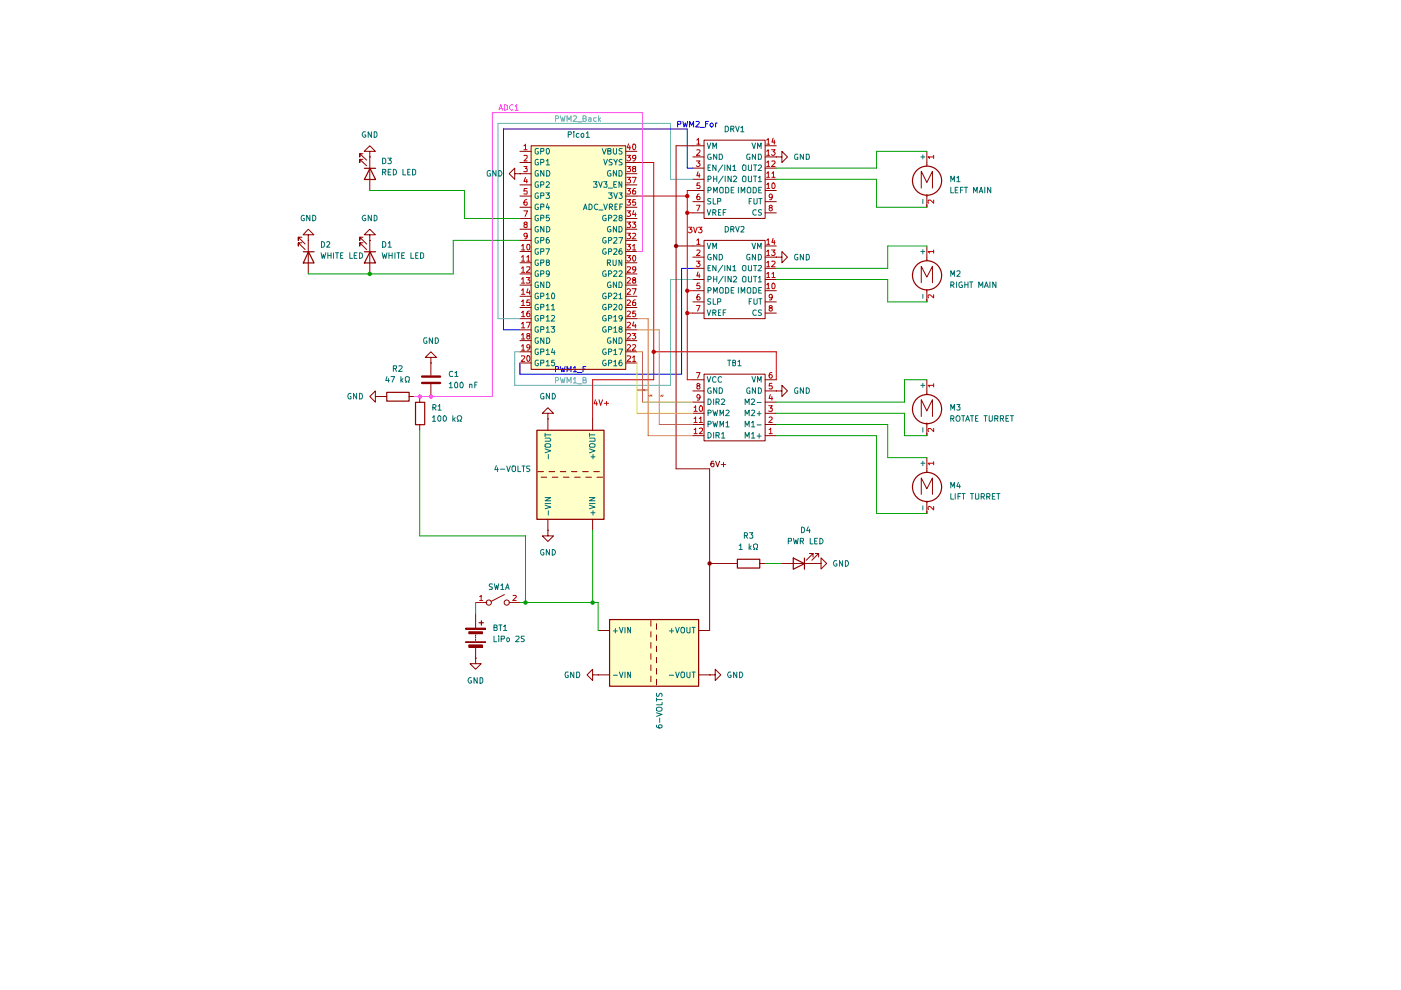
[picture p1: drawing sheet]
<svg xmlns="http://www.w3.org/2000/svg" width="297mm" height="210mm" viewBox="0 0 297 210" stroke-linecap="round" stroke-linejoin="round" font-family="sans-serif">
<g fill="#ffffc9">
<path d="M129.2 131.4h18.9v14.1h-18.9z"/>
<path d="M113.8 91.2h14.3v18.9h-14.3z"/>
<path d="M112.6 30.9h20.1v47.5h-20.1z"/>
</g>
<g fill="none" stroke="#8f0000" stroke-width=".21">
<path d="M98.7 133.2h4.3v.2h-4.3zM98.7 136.1h4.3v.1h-4.3zM98.7 136.1h4.3M99.4 133.9h2.9v.5h-2.9zM126.8 133.7h2.4M138 131.6v1.2M138 133.9v1.1M138 136.2v1.2M138 138.6v1.2M139.2 132.2v1.2M139.2 134.6v1.2M139.2 137v1.2"/>
<path d="M139.2 139.4v1.1M148.1 133.7h2.4M125.6 143.1v-1.2l-1.1 1.2 1.1 1.2v-1.2h1.2M126.8 143.1h.1M126.8 143.1h2.4M138 141v1.2M138 143.3v1.2M139.2 141.7v1.2M139.2 144v1.2M148.1 143.1h2.4M150.5 143.1h1.1v-1.2l1.2 1.2-1.2 1.2v-1.2M150.5 143.1h.1"/>
</g>
<path d="M98.7 133.3h4.3M129.2 131.4h18.9v14.1h-18.9z" fill="none" stroke="#8f0000" stroke-width=".25"/>
<g fill="none" stroke="#006f6f" stroke-width=".21">
<path d="M130 133.8h.9M130.5 133.3v.9M131.3 133l.4 1.2 .4-1.2M132.5 133v1.2M133.7 133v1.2l-.6-1.2v1.2M141.9 133.8h.9M142.4 133.3v.9M143.3 133l.3 1.2 .4-1.2M144.6 133l.5 .2v.8l-.5 .2a.78 .78 0 0 1 0-1.2zM145.6 133v.9l.3 .3 .4-.1v-1.1M146.7 133h.7M147.1 133v1.2"/>
<path d="M130 143.2h.9M131.3 142.5l.4 1.2 .4-1.2M132.5 142.5v1.2M133.7 142.5v1.2l-.6-1.2v1.2M141.9 143.2h.9M143.3 142.5l.3 1.2 .4-1.2M144.5 142.5h.4l.2 .2v.8l-.5 .2a.86 .86 0 0 1-.1-1.2zM145.6 142.5v.9l.3 .3 .4-.2v-1M146.7 142.5h.7M147.1 142.5v1.2"/>
</g>
<path d="M99.4 134.2h2.9" fill="none" stroke="#8f0000" stroke-width=".42"/>
<path d="M99.4 136.7h2.9v.5h-2.9z" fill="#8f0000"/>
<g fill="none" stroke="#8f0000" stroke-width=".21">
<path d="M77 32.6h-.7v.7v-.7l1.4 1.4M77 33.8h-.7v.7v-.7l1.4 1.3M78.4 32.1h1.2l-1.2-1.2-1.2 1.2h1.2v1.2M78.4 33.3h.1M78.4 33.3v7.1M109.1 36.8v-1.2l-1.2 1.2 1.2 1.2v-1.2h1.1M110.2 36.8h.1M110.2 32.1h2.4M110.2 34.5h2.4M110.2 36.8h2.4M110.2 39.2h2.4M112.6 30.9h20.1v47.4h-20.1z"/>
<path d="M132.7 32.1h2.3M132.7 34.5h2.3M132.7 36.8h2.3M132.7 39.2h2.3M146.9 30.9h2.4M146.9 33.3h2.4M146.9 35.6h2.4M146.9 38h2.4M149.3 29.7h12.9v16.6h-12.9zM162.2 30.9h2.4M162.2 33.3h2.4M162.2 35.6h2.4"/>
<path d="M162.2 38h2.4M164.6 33.3h1.2v-1.2l1.2 1.2-1.2 1.2v-1.2M164.6 33.3h.1M195.3 39.9v-3.6l1.2 2.4 1.2-2.4v3.6M196.5 32.1v3.1M64 50.3h-.8v.7v-.7l1.5 1.4M64 51.5h-.8v.7v-.7l1.5 1.4M65.4 49.8h1.1l-1.1-1.2-1.1 1.2h1.1v1.2M65.4 51h.1M65.4 51v7.1M77 50.3h-.7v.7v-.7l1.4 1.4M77 51.5h-.7v.7v-.7l1.4 1.4"/>
<path d="M78.4 49.8h1.2l-1.2-1.2-1.2 1.2h1.2v1.2M78.4 51h.1M78.4 51v7.1M110.2 41.6h2.4M110.2 43.9h2.4M110.2 46.3h2.4M110.2 48.6h2.4M110.2 51h2.4M110.2 53.3h2.4M110.2 55.7h2.4M110.2 58.1h2.4M132.7 41.6h2.3"/>
<path d="M132.7 43.9h2.3M132.7 46.3h2.3M132.7 48.6h2.3M132.7 51h2.3M132.7 53.3h2.3M132.7 55.7h2.3M132.7 58.1h2.3M146.9 40.4h2.4M146.9 42.8h2.4M146.9 45.1h2.4M146.9 52.2h2.4M146.9 54.5h2.4"/>
<path d="M146.9 56.9h2.4M146.9 59.3h2.4M149.3 51h12.9v16.6h-12.9zM162.2 40.4h2.4M162.2 42.8h2.4M162.2 45.1h2.4M162.2 52.2h2.4M162.2 54.5h2.4M162.2 56.9h2.4M162.2 59.3h2.4M164.6 54.5h1.2v-1.2l1.2 1.2-1.2 1.2v-1.2M164.6 54.5h.1"/>
<path d="M195.3 59.9v-3.4l1.2 2.3 1.2-2.3v3.4M196.5 41.2v2.7M196.5 52.2v3.1M91.4 75.8h1.1l-1.1-1.2-1.2 1.2h1.2v1.2M91.4 77h.1M91.4 77v2.6M110.2 60.5h2.4M110.2 62.8h2.4M110.2 65.2h2.4M110.2 67.6h2.4M110.2 69.9h2.4M110.2 72.2h2.4"/>
<path d="M110.2 74.6h2.4M110.2 77h2.4M132.7 60.5h2.3M132.7 62.8h2.3M132.7 65.2h2.3M132.7 67.6h2.3M132.7 69.9h2.3M132.7 72.2h2.3M132.7 74.6h2.3M132.7 77h2.3M146.9 61.6h2.4M146.9 64h2.4"/>
<path d="M146.9 66.4h2.4M149.3 79.3h12.9v14.2h-12.9zM162.2 61.6h2.4M162.2 64h2.4M162.2 66.4h2.4M196.5 61.4v2.6M79.6 84.1v-1.2l-1.2 1.2 1.2 1.2v-1.2h1.2M80.8 84.1h.1M80.8 84.1h1.2M86.7 84.1h1.1M89 84.1v1.2M89 90v1.2"/>
<path d="M91.4 81.4v2.7M114 100h1.2M116.2 87.6h1.1l-1.1-1.2-1.2 1.2h1.2v1.2M116.2 88.8h.1M116.2 88.8v2.4M116.4 100h1.2M118.8 100h1.2M121.2 100h1.1M123.5 100h1.2M125.6 88.8v2.4M125.9 100h1.2M146.9 92.4h2.4"/>
<path d="M146.9 90h2.4M146.9 87.6h2.4M146.9 85.3h2.4M146.9 82.9h2.4M146.9 80.5h2.4M162.2 92.4h2.4M162.2 90h2.4M162.2 87.6h2.4M162.2 85.3h2.4M162.2 82.9h2.4M162.2 80.5h2.4M164.6 82.9h1.2v-1.2l1.2 1.2-1.2 1.2v-1.2"/>
<path d="M164.6 82.9h.1M195.3 88.3v-3.5l1.2 2.3 1.2-2.3v3.5M196.5 80.5v3.2M196.5 89.7v2.7M196.5 97v3.2M114.7 101.2h1.2M116.2 112.4v1.2h1.1l-1.1 1.2-1.2-1.2h1.2M116.2 112.4h.1M116.2 110.1v2.3M117.1 101.2h1.2M119.5 101.2h1.1M121.8 101.2h1.2"/>
<path d="M124.2 101.2h1.2M125.6 110.1v2.3M126.6 101.2h1.2M155.2 119.5h1.1M161 119.5h1.2M165.8 119.5h7.1M172.4 118.1v-.8h-.7h.7l-1.5 1.5M172.9 119.5h1.2v-1.2l1.2 1.2-1.2 1.1v-1.1M172.9 119.5h.1M173.6 118.1v-.8h-.7h.7l-1.5 1.5M195.3 104.8v-3.5l1.2 2.3 1.2-2.3v3.5M196.5 106.3v2.6"/>
<path d="M99.4 136.7h2.9v.5h-2.9zM100.8 139.5v1.2h1.2l-1.2 1.2-1.1-1.2h1.1M100.8 139.5h.1M100.8 130.1v3.1M100.8 134.6v.3M100.8 135v.3M100.8 135.6v.2M100.8 137.2v2.3M100.8 127.8h2.4M106.9 126.1l-2.8 1.4M107.9 127.8h2.3"/>
<circle cx="103.6" cy="127.8" r=".55"/>
<circle cx="107.4" cy="127.8" r=".55"/>
</g>
<g fill="none" stroke="#8f0000" stroke-width=".25">
<path d="M77.3 35.7h2.3M78.4 35.7l1.2 2.4h-2.3zM64.3 53.4h2.3M65.4 53.4l1.2 2.4h-2.3zM77.3 53.4h2.3M78.4 53.4l1.2 2.4h-2.3zM82 83.2h4.7v1.8h-4.7zM88.1 85.3h1.9v4.7h-1.9zM113.8 91.2h14.3v18.9h-14.3zM156.3 118.6h4.8v1.8h-4.8zM168.2 118.3l2.4 1.2-2.4 1.2zM170.6 118.3v2.4"/>
<path d="M101.6 132h.9M102.1 131.6v.9"/>
<circle cx="196.6" cy="38.3" r="3.1"/>
<circle cx="196.6" cy="58.4" r="3.1"/>
<circle cx="196.6" cy="86.7" r="3.1"/>
<circle cx="196.6" cy="103.3" r="3.1"/>
</g>
<g fill="none" stroke="#0000f5" stroke-width=".21">
<path d="M143.7 26.3l.7-.1v-.4l-.7-.1v1.2M144.8 25.7l.2 1.2 .3-.8 .2 .8 .3-1.2M146.2 26.9v-1.2l.4 .9 .5-.9v1.2M146.9 35.6h-1.2v-8.3h-38.9v42.6h3.4M147.6 25.8l.5-.1 .2 .4-.8 .8h.8M148.4 27h1M149.6 26.2h.4M150.2 25.7h-.6v1.2M150.5 26.3l.5-.2 .2 .2v.4l-.4 .2-.3-.2zM151.7 26.1v.8M152.1 26.1l-.4 .2M146.9 56.9h-2.4v22.4h-34.3v-2.3"/>
<path d="M117.8 78.3l.6-.1v-.3l-.1-.2h-.5v1.1M118.8 77.7l.3 1.1 .2-.7 .2 .7 .3-1.1M120.2 78.8v-1.1l.4 .8 .5-.8v1.1M121.6 78.1l.3-.4v1.1M121.6 78.8h.7M122.4 79h1M123.6 78.2h.4M124.2 77.7h-.6v1.1"/>
</g>
<g fill="none" stroke="#5aaec1" stroke-width=".21">
<path d="M117.8 25.1h.5l.1-.1v-.4h-.6v1.1M118.8 24.6l.3 1.1 .2-.8 .2 .8 .3-1.1M120.2 25.7v-1.1l.4 .8 .5-.8v1.1M121.6 24.6h.4l.3 .3-.8 .8h.8M122.4 25.8h1M123.6 25.1h.4l.3-.2-.1-.3h-.6v1.1h.5l.2-.1v-.4l-.3-.1M124.8 25h.5v.7M125.3 25.2l-.5 .1v.4h.5M126.4 25h-.4l-.2 .1v.4l.3 .2h.3M126.9 24.6v1.1M127 25.2l.3 .5M127.3 25l-.4 .4"/>
<path d="M146.9 38h-4.7v-11.8h-36.6v41.4h4.6M146.9 59.3h-4.7v22.4h-33.1v-7.1h1.1M117.8 80.7h.4l.2-.4-.2-.3h-.4v1.2M118.8 80l.3 1.2 .2-.9 .2 .9 .3-1.2M120.2 81.2v-1.2l.4 .9 .5-.9v1.2M121.6 80.3l.3-.3v1.2M121.6 81.2h.7M122.4 81.4h1M123.6 80.6l.6-.1 .1-.2-.3-.3h-.4v1.2h.6l.1-.5-.3-.1"/>
</g>
<g fill="none" stroke="#006f6f" stroke-width=".21">
<path d="M114.1 31.5h-.5l-.1 .2v.6l.1 .3h.5v-.4h-.1M114.1 33.9l-.3-.1-.3 .3v.6l.1 .3h.5v-.5h-.1M114.1 36.2h-.3l-.3 .3v.6l.1 .2h.5v-.5h-.1M114.1 38.6l-.3-.1-.3 .4v.6l.1 .2h.5v-.5h-.1M114.6 32.1l.7-.1v-.4l-.7-.1v1.2M114.6 34.5h.5l.2-.2v-.3l-.2-.2h-.5v1.2M114.6 39.2h.5l.2-.2v-.3l-.2-.2h-.5v1.2M115.3 36.2v1.1l-.7-1.1v1.1M115.8 31.7l.2-.2a.6 .6 0 0 1 .6 .4 .6 .6 0 0 1-.3 .7l-.2 .1-.3-.3zM115.8 34.1l.4-.3v1.2M115.8 38.7l.4-.2 .3 .4-.8 .8h.8M115.8 35h.7"/>
<path d="M115.9 36.2a.66 .66 0 0 1 .7 .4 .66 .66 0 0 1-.3 .7h-.4zM125.8 38.5h.8l-.4 .5h.3v.7l-.7-.1M126.9 38.5l.4 1.2 .4-1.2M127.7 31.5l.4 1.2 .4-1.2M128 38.5h.7l-.3 .5 .3 .1v.5h-.7M128 33.8l.4 1.2 .4-1.2M128.9 32h.5l.1-.3-.1-.2h-.5v1.2h.5l.1-.2v-.3l-.2-.2M128.9 39.9h1M129.5 36.2h-.1a.66 .66 0 0 0-.6 .4 .66 .66 0 0 0 .2 .7h.5v-.5h-.2M129.8 33.9h-.6v.4l.5 .2 .1 .3-.1 .2h-.6M130 31.5v.9l.3 .3 .4-.2v-1M130.1 33.8l.5 .7 .3-.7"/>
<path d="M130.1 39.1h.5M130.6 34.5v.5M130.7 38.5h-.6v1.2h.6M130.7 36.2v1.1l-.7-1.1v1.1M131.2 36.2a.71 .71 0 0 1 .7 .4 .71 .71 0 0 1-.2 .7h-.5zM131.8 38.5v1.2l-.6-1.2v1.2M131.9 33.9l-.4-.1-.3 .2 .1 .3 .5 .2v.5h-.6M131.9 31.5h-.5l-.2 .2 .2 .3 .4 .2v.4h-.6M149.9 30.3l.4 1.2 .4-1.2M150.1 38h.4l.3-.4-.3-.3h-.4v1.2M150.1 35.6h.4M150.6 35h-.5v1.2h.5"/>
<path d="M150.7 32.7h-.4l-.2 .2v.8l.6 .1 .1-.4h-.3M151.1 31.5v-1.2l.4 .9 .4-.9v1.2M151.3 37.3v1.2M151.3 37.9h.7M151.8 35v1.2l-.7-1.2v1.2M152 32.7v1.1l-.7-1.1v1.1M152 37.3v1.2M152.5 32.7h.5l.2 .2v.6l-.2 .3h-.5zM152.8 39.7l.5 .2v.8l-.1 .2h-.5a.86 .86 0 0 1 .1-1.2zM153.2 35l-1 1.5M153.3 37.3l-1 1.6M153.7 35v1.2"/>
<path d="M153.8 37.3v1.2M153.8 39.7l.5 .1 .2 .2v.6l-.2 .3h-.5zM154.9 35v1.2l-.7-1.2v1.2M155 37.3v1.2l-.7-1.2v1.2M155.4 35.3h.1l.2-.3v1.2M155.4 36.2h.6M155.5 37.5l.5-.2 .2 .4-.8 .8h.8M155.6 39.7h-.6v1.2h.6M156.5 39.7v1.2M157.6 37.3l.6 .2v.9l-.2 .1h-.4a.86 .86 0 0 1 0-1.2zM157.6 35l.6 .1v.9l-.2 .2h-.4a.86 .86 0 0 1 0-1.2zM158.7 39.7l.5 .2v.8l-.2 .2h-.4a.86 .86 0 0 1 .1-1.2z"/>
<path d="M158.7 37.3v1.1l.1 .1 .5-.1v-1.1M158.7 35v1l.1 .2 .5-.1v-1.1M159 32.7h-.5l-.2 .2v.6l.2 .3h.5v-.4h-.2M159.4 30.3l.5 1.2 .3-1.2M159.7 39.7l.5 .1 .2 .2v.6l-.2 .3h-.5zM159.8 37.3h.6M159.8 35h.6M160.1 35v1.2M160.1 37.3v1.2M160.2 32.7v1.1l-.7-1.1v1.1M160.6 31.5v-1.2l.4 .9 .4-.9v1.2M160.8 37.7l.3-.4v1.2"/>
<path d="M160.8 35.1l.4-.1 .3 .3-.8 .9h.8M160.8 32.7h.4l.2 .2 .1 .5-.3 .4h-.4zM160.8 38.5h.7M161.5 39.7h-.6v1.2h.6M195.2 33.3h.9M195.7 32.9v.8M114.1 41l-.3-.1-.3 .2v.7a.45 .45 0 0 0 .6 .2v-.4h-.1M114.1 43.3a.45 .45 0 0 0-.6 .2v.7a.45 .45 0 0 0 .6 .2v-.5h-.1M114.1 45.7a.45 .45 0 0 0-.6 .2v.7a.45 .45 0 0 0 .6 .1v-.4h-.1M114.1 48.1a.45 .45 0 0 0-.6 .2v.6l.1 .2h.5v-.4h-.1M114.1 50.4h-.5l-.1 .2v.6l.1 .3h.5v-.4h-.1M114.1 52.7h-.5l-.1 .3v.6l.1 .2h.5v-.4h-.1"/>
<path d="M114.1 55.1h-.5l-.1 .3v.6l.1 .2h.5v-.4h-.1M114.1 57.5l-.3-.1-.3 .3v.6l.1 .3h.5v-.5h-.1M114.1 59.9l-.3-.1-.3 .3v.6l.1 .3h.5v-.5h-.1M114.6 41.5h.6l.1-.4-.2-.2h-.5v1.2M114.6 43.9h.6l.1-.6h-.7v1.1M114.6 46.2h.6l.1-.5-.7-.1v1.2M114.6 51l.7-.1v-.4l-.7-.1v1.2M114.6 53.3h.7v-.5l-.7-.1v1.2M114.6 55.7l.7-.1v-.4l-.7-.1v1.2M114.6 58.1h.5l.2-.2v-.3l-.2-.2h-.5v1.2M115.3 48v1.2l-.7-1.2v1.2M115.3 59.8v1.2l-.7-1.2v1.2"/>
<path d="M115.7 40.9h.8l-.4 .4 .4 .3-.1 .4h-.7M115.7 52.7h.8l-.5 1.2M115.9 48l.6 .2 .1 .3-.1 .5-.3 .2h-.3zM115.9 59.8a.66 .66 0 0 1 .7 .4 .66 .66 0 0 1-.3 .8h-.4zM116 55.6l-.2-.4 .5-.1 .2 .3-.3 .2-.4 .1v.4l.2 .2h.2l.3-.3v-.2l-.3-.2M116.1 43.2l-.3 .8h.7M116.3 50.4h-.3l-.2 .2v.8l.4 .2 .3-.3v-.2l-.3-.3-.4 .1v.2M116.3 43.7v.7M116.4 45.6h-.6v.6l.4-.1 .3 .2-.1 .4h-.6M116.5 57.9l-.3 .3-.4-.1v-.5l.4-.2a.81 .81 0 0 1 0 1.2h-.3M123.7 44.4l.4-1.1 .4 1.1M123.9 44.1h.5"/>
<path d="M124.9 43.3l.6 .1 .1 .4-.1 .5-.4 .1h-.2zM126.7 43.3a.55 .55 0 0 0-.7 .6 .55 .55 0 0 0 .7 .5M127 44.5h.8M128 43.3l.4 1.1 .4-1.1M128.4 57.5v-.1a.66 .66 0 0 0-.6 .5 .66 .66 0 0 0 .2 .7l.5-.1v-.4h-.2M128.4 52.7h-.4a.67 .67 0 0 0-.2 .7 .67 .67 0 0 0 .5 .5l.2-.1v-.4h-.2M128.4 50.4h-.4a.67 .67 0 0 0-.2 .7 .67 .67 0 0 0 .5 .5l.2-.2v-.3h-.2M128.4 45.7l-.2-.1a.61 .61 0 0 0-.4 .7 .61 .61 0 0 0 .5 .5l.2-.1v-.4h-.2M128.8 55.7l.6-.1v-.5h-.6v1.2M129 58.1h.5l.2-.3-.2-.4h-.5v1.2M129 53.3h.6l.1-.4-.2-.2h-.5v1.2M129 51l.6-.1 .1-.4-.2-.1h-.5v1.2"/>
<path d="M129 46.2h.5l.2-.1-.1-.4-.6-.1v1.2M129 40.9h.8l-.4 .4 .4 .3-.1 .4h-.7M129 55.7l.5 .6M129.2 43.9h.5l.2-.2-.1-.4h-.6v1.1M129.5 59.9l-.1-.1a.66 .66 0 0 0-.6 .4 .66 .66 0 0 0 .2 .8l.5-.1v-.4h-.2M129.5 48.1l-.3-.1a.61 .61 0 0 0-.4 .6 .61 .61 0 0 0 .5 .6l.2-.2v-.3h-.2M129.5 43.9l.4 .5M130 55.1v.9l.2 .3 .4-.3v-.9M130.1 57.6l.5-.2 .2 .3-.8 .9h.8M130.1 52.8l.6-.1 .1 .4-.8 .8h.8M130.1 50.5l.6-.1 .1 .3-.8 .9h.8M130.1 45.7l.5-.1 .2 .4-.8 .8h.8"/>
<path d="M130.1 40.9l.5 1.2 .3-1.2M130.4 43.9h.3M130.7 59.8v1.2l-.7-1.2v1.2M130.7 48v1.2l-.7-1.2v1.2M130.9 43.3h-.5v1.1h.5M131.2 59.8a.71 .71 0 0 1 .7 .4 .71 .71 0 0 1-.2 .8h-.5zM131.2 57.6l.2-.2h.3l.2 .3-.7 .9h.7M131.2 50.4h.8l-.5 1.2M131.2 48a.6 .6 0 0 1 .7 .6 .6 .6 0 0 1-.7 .6zM131.2 40.9h.7l-.3 .4 .3 .3-.1 .4h-.6M131.4 43.9h.4M131.5 46.1l-.3-.2 .1-.2 .4-.1 .2 .3-.1 .2-.6 .3 .3 .4h.2l.2-.2-.2-.5"/>
<path d="M131.8 55.1v1.2l-.6-1.2v1.2M131.8 52.7l-.4 .1a.82 .82 0 0 0 .1 1.1l.3-.1 .1-.4-.2-.2h-.2l-.3 .2M132 43.3h-.6v1.1M149.9 44.4l.4 1.2 .4-1.2M149.9 51.6l.4 1.1 .4-1.1M150.1 40.4h.4l.3-.4-.3-.3h-.4v1.2M150.1 59.3h.4l.3-.5-.3-.2h-.4v1.2M150.1 56.8h.4M150.6 56.3h-.5v1.1h.5M150.7 42.2h-.6v.4l.5 .2 .1 .2-.2 .3-.5-.1M150.7 53.9h-.4a.67 .67 0 0 0-.3 .7 .67 .67 0 0 0 .5 .5l.3-.2v-.3h-.3M151.1 45h.5l.2-.1-.1-.4-.6-.1v1.2"/>
<path d="M151.1 52.7v-1.1l.4 .8 .4-.8v1.1M151.2 42.1v1.2h.6M151.3 40.9v-1.2l.3 .9 .5-.9v1.2M151.3 58.6v1.2M151.3 59.2h.7M151.4 45l.4 .6M151.8 56.3v1.1l-.7-1.1v1.1M152 53.9v1.2l-.7-1.2v1.2M152 58.6v1.2M152.1 42.7h.6l.1-.5-.7-.1v1.2M152.3 45h.4M152.5 53.9h.5l.2 .3v.6l-.4 .3h-.3z"/>
<path d="M152.8 44.4h-.5v1.2h.5M153.2 56.2l-1 1.5M153.3 45h.5M153.3 58.6l-1 1.5M153.7 56.3v1.1M153.8 58.6v1.2M153.9 44.4h-.6v1.2M154.9 56.3v1.1l-.7-1.1v1.1M155 58.6v1.2l-.7-1.2v1.2M155 40.3h.4M155.4 56.6l.3-.3v1.1M155.4 57.4h.6"/>
<path d="M155.5 58.8l.5-.2 .2 .3-.8 .9h.8M157.1 40.9v-1.2l.4 .9 .4-.9v1.2M157.6 56.3h.4l.2 .2v.7l-.2 .2h-.4l-.2-.3zM157.6 58.6l.6 .2v.8l-.2 .2h-.4a.86 .86 0 0 1 0-1.2zM158.7 58.6v1l.1 .2 .5-.1v-1.1M158.7 56.3v.9l.1 .2 .5-.1v-1M158.8 42.7h.4M159 53.9h-.5l-.2 .3v.6l.2 .2h.5v-.4h-.2M159.3 42.1h-.5v1.2M159.4 51.6l.5 1.1 .3-1.1M159.8 58.6h.6M159.8 56.3h.6"/>
<path d="M159.9 42.1v1.1l.1 .1 .4-.1 .1-.2v-.9M160.1 56.3v1.1M160.1 58.6v1.2M160.2 53.9v1.2l-.7-1.2v1.2M160.4 44.5l-.3-.1a.6 .6 0 0 0-.5 .6 .6 .6 0 0 0 .5 .6h.3M160.6 52.7v-1.1l.4 .8 .4-.8v1.1M160.8 58.9l.3-.3v1.2M160.8 56.4l.6-.1 .1 .3-.8 .8h.8M160.8 53.9h.4a.66 .66 0 0 1 .2 .8 .66 .66 0 0 1-.6 .4zM160.8 59.8h.7M160.9 40.3h.4M160.9 42.1h.6"/>
<path d="M161.2 42.1v1.2M161.5 44.5h-.6v.5l.5 .1 .1 .3-.3 .2h-.4M195.2 53.3h.9M195.7 42.2v1M195.7 52.9v.9M114.1 62.2l-.3-.1-.3 .4v.6l.1 .2h.5v-.5h-.1M114.1 64.6a.45 .45 0 0 0-.6 .2v.6a.45 .45 0 0 0 .6 .2v-.4h-.1M114.1 67a.45 .45 0 0 0-.6 .1v.7a.45 .45 0 0 0 .6 .2v-.4h-.1M114.1 69.3a.45 .45 0 0 0-.6 .2v.7a.45 .45 0 0 0 .6 .2v-.5h-.1M114.1 71.6h-.5l-.1 .3v.6l.1 .2h.5v-.4h-.1M114.1 74h-.5l-.1 .3v.5l.1 .3h.5v-.4h-.1M114.1 76.4h-.5l-.1 .2v.6l.1 .3h.5v-.5h-.1"/>
<path d="M114.6 62.8h.5l.2-.1v-.4l-.2-.2h-.5v1.2M114.6 65.1h.6l.1-.5-.7-.1v1.2M114.6 67.5h.6l.1-.5-.7-.1v1.2M114.6 69.8h.6l.1-.5h-.7v1.1M114.6 74.6l.7-.1v-.4l-.7-.1v1.2M114.6 77l.7-.1v-.4l-.7-.1v1.2M115.3 71.6v1.2l-.7-1.2v1.2M115.8 62.5l.4-.4v1.2M115.8 64.9l.4-.4v1.2M115.8 67.2l.4-.3v1.2M115.8 69.6l.4-.3v1.1M115.8 74.3l.4-.3v1.2"/>
<path d="M115.8 76.7l.4-.3v1.2M115.8 63.3h.7M115.8 65.7h.7M115.8 68.1h.7M115.8 70.4h.7M115.8 75.2h.7M115.8 77.6h.7M115.9 71.6h.4a.66 .66 0 0 1 .3 .8 .66 .66 0 0 1-.7 .4zM116.8 69.3h.8l-.4 .4 .3 .1v.6h-.7M116.9 64.9l.4-.4v1.2M116.9 67l.4-.1 .3 .3-.8 .9h.8M116.9 65.7h.7"/>
<path d="M117.2 62.1a.75 .75 0 0 1 .2 1.2h-.3l-.2-.4 .1-.6zM117.2 73.9l-.3 .9h.8M117.5 76.4h-.5l-.1 .5h.6v.6l-.4 .1-.2-.2M117.5 74.3v.9M128.4 76.4h-.4a.67 .67 0 0 0-.2 .6 .67 .67 0 0 0 .5 .6l.2-.2v-.4h-.2M128.4 74h-.4a.67 .67 0 0 0-.2 .7 .67 .67 0 0 0 .5 .5l.2-.2v-.3h-.2M128.4 69.3h-.2a.61 .61 0 0 0-.4 .6 .61 .61 0 0 0 .5 .5h.2v-.5h-.2M128.4 67l-.2-.1a.61 .61 0 0 0-.4 .6 .61 .61 0 0 0 .5 .6l.2-.1v-.4h-.2M128.4 64.6l-.2-.1a.61 .61 0 0 0-.4 .6 .61 .61 0 0 0 .5 .6l.2-.1v-.4h-.2M128.4 62.2v-.1a.66 .66 0 0 0-.6 .5 .66 .66 0 0 0 .2 .7l.5-.1v-.4h-.2M129 77l.6-.1 .1-.4-.2-.1h-.5v1.2M129 74.6l.6-.1 .1-.3-.2-.2h-.5v1.2"/>
<path d="M129 69.8h.5l.2-.1-.1-.4h-.6v1.1M129 67.5h.5l.2-.2-.1-.3-.6-.1v1.2M129 65.1h.5l.2-.2-.1-.3-.6-.1v1.2M129 62.8h.5l.2-.2-.2-.5h-.5v1.2M129.5 71.6h-.5a.67 .67 0 0 0-.2 .7 .67 .67 0 0 0 .5 .5l.2-.2v-.3h-.2M130.1 76.7l.4-.3v1.2M130.1 74.3l.4-.3v1.2M130.1 69.6l.4-.3v1.1M130.1 67.2l.4-.3v1.2M130.1 64.6l.5-.1 .2 .4-.8 .8h.8M130.1 62.3l.5-.2 .2 .4-.8 .8h.8M130.1 68.1h.7"/>
<path d="M130.1 70.4h.7M130.1 75.2h.7M130.1 77.6h.7M130.7 71.6v1.2l-.7-1.2v1.2M131.2 74h.8l-.5 1.2M131.2 71.6h.5a.7 .7 0 0 1 .2 .8 .7 .7 0 0 1-.7 .4zM131.2 62.5h.2l.2-.4v1.2M131.2 63.3h.7M131.4 64.6l.2-.1a.71 .71 0 0 1 .1 1.2h-.1a.7 .7 0 0 1-.2-1.1zM131.5 69.8l-.3-.3 .1-.2h.4l.2 .2-.1 .2-.6 .3 .3 .4h.2l.2-.2-.2-.4M131.8 76.4l-.4 .1a.82 .82 0 0 0 .1 1.1l.3-.1 .1-.5-.2-.2h-.2l-.3 .2M131.9 67.4l-.2 .2h-.2l-.3-.2 .1-.4 .2-.1h.2l.2 .2a.81 .81 0 0 1-.3 1h-.2"/>
<path d="M149.9 65.7l.4 1.2 .4-1.2M149.9 79.8l.4 1.2 .4-1.2M150.1 61.6h.4l.3-.4-.3-.2h-.4v1.1M150.7 63.4h-.6v.4l.5 .2 .1 .3-.2 .2-.5-.1M151.1 66.3h.5l.2-.2-.1-.3-.6-.1v1.2M151.2 63.3v1.2h.6M151.3 62.1v-1.1l.3 .8 .5-.8v1.1M151.4 66.3l.4 .6M152.1 64h.6l.1-.2v-.3l-.1-.2h-.6v1.2M152.3 66.3h.4M152.8 61l.5 .1v.9l-.1 .1h-.5a.86 .86 0 0 1 .1-1.1zM152.8 65.7h-.5v1.2h.5"/>
<path d="M153.3 66.3h.5M153.8 61h.4l.3 .3v.6l-.2 .2h-.5zM153.9 65.7h-.6v1.2M155 61.6h.4M155.6 61h-.6v1.1h.6M156.5 61v1.1M157.1 62.1v-1.1l.4 .8 .4-.8v1.1M158.7 61l.5 .1v.9l-.2 .1h-.4a.86 .86 0 0 1 .1-1.1zM158.8 63.9h.4M159.3 63.3h-.5v1.2M159.4 79.8l.5 1.2 .3-1.2M159.7 61h.3l.4 .3v.6l-.2 .2h-.5z"/>
<path d="M159.9 63.3v1.1l.1 .1 .4-.1 .1-.1v-1M160.4 65.8l-.3-.1a.6 .6 0 0 0-.5 .6 .6 .6 0 0 0 .5 .6l.3-.1M160.9 61.6h.4M160.9 63.3h.6M161.2 63.3v1.2M161.5 65.8h-.6v.4l.5 .2 .1 .2-.3 .3-.4-.1M161.5 61h-.6v1.1h.6M195.7 62.4v.8M115.6 95.2l1.2 .4-1.2 .4M115.6 94.2a.86 .86 0 0 1 1.2 .1l-.2 .5h-.9l-.1-.1zM115.6 92.9h.9l.3 .2-.2 .5h-1M115.6 91.9v.6"/>
<path d="M115.6 92.2h1.2M116.2 96.4v.9M125 95.2l1.2 .4-1.2 .4M125 94.3a.86 .86 0 0 1 1.2-.1v.5l-.2 .1h-.9zM125 92.9h1l.2 .1-.1 .6h-1.1M125 92.2h1.2M125 91.9v.6M125.3 96.9h.9M125.7 96.4v.9M150.1 84.6a.66 .66 0 0 1 .7 .4 .66 .66 0 0 1-.3 .8h-.4zM150.1 87.5h.5l.2-.1-.1-.4h-.6v1.1M150.1 89.9h.5l.2-.2-.1-.3-.6-.1v1.2"/>
<path d="M150.1 91.7a.6 .6 0 0 1 .7 .6 .6 .6 0 0 1-.7 .6zM150.7 82.3l-.1-.1a.66 .66 0 0 0-.6 .5 .66 .66 0 0 0 .3 .7l.5-.1v-.4h-.3M151.1 87l.4 1.1 .1-.8 .3 .8 .2-1.1M151.1 89.3l.4 1.2 .1-.8 .3 .8 .2-1.2M151.3 84.6v1.2M151.3 91.7v1.2M151.8 80l-.2-.2a.67 .67 0 0 0-.6 .6 .67 .67 0 0 0 .3 .6l.5-.1M151.8 85.3h.5l.2-.2v-.3l-.2-.2h-.5v1.2M151.8 92.3h.6l.1-.5-.7-.1v1.2M152 82.2v1.2l-.7-1.2v1.2M152.1 85.3l.4 .5M152.1 92.3l.4 .6"/>
<path d="M152.5 82.2l.5 .1 .2 .2v.6l-.2 .3h-.5zM152.7 88.1v-1.1l.3 .8 .4-.8v1.1M152.7 90.5v-1.2l.3 .9 .4-.9v1.2M153 80l-.3-.2a.67 .67 0 0 0-.5 .6 .67 .67 0 0 0 .3 .6l.5-.1M153 84.8l.4-.2 .3 .3-.8 .9h.8M153 92l.3-.3v1.2M153 92.9h.7M153.9 87h.4l.3 .3-.8 .8h.8M153.9 89.7l.4-.4v1.2M153.9 90.5h.7M158 92.9v-1.2l.4 .8 .4-.8v1.2M158 90.5v-1.2l.4 .9 .4-.9v1.2"/>
<path d="M158 88.1v-1.1l.4 .8 .4-.8v1.1M158 85.8v-1.2l.4 .8 .4-.8v1.2M159 82.3l-.3-.1-.4 .3v.6l.2 .3h.5v-.5h-.2M159.3 92l.4-.3v1.2M159.3 89.7l.4-.4v1.2M159.3 87h.5l.2 .3-.7 .8h.7M159.3 84.8l.5-.2 .2 .3-.7 .9h.7M159.3 92.9h.7M159.3 90.5h.7M160.2 82.2v1.2l-.7-1.2v1.2M160.5 92.5h.9M160.5 90.1h.9"/>
<path d="M160.5 87.7h.9M160.5 85.3h.9M160.6 81v-1.2l.4 .9 .4-.9v1.2M160.8 82.2a.66 .66 0 0 1 .6 .4 .66 .66 0 0 1-.2 .8h-.4zM161 87.2v.9M161 91.9v1M195.2 81.7h.9M195.2 98.2h.9M195.7 81.3v.8M195.7 90.7v.9M195.7 97.8v.9M115.6 107.1l1.2 .4-1.2 .4"/>
<path d="M115.6 105.5h1.2l-1.2 .7h1.2M115.6 106.8h1.2M116.2 108.3v.9M125 107.1l1.2 .4-1.2 .4M125 105.5h1.2l-1.2 .7h1.2M125 106.8h1.2M125.3 108.7h.9M125.7 108.3v.9M195.7 107.3v.8"/>
</g>
<g fill="none" stroke="#b20000" stroke-width=".21">
<path d="M111.1 30.9l.3-.3v1.1M111.1 33h.7v.4l-.7 .7h.7M111.1 35.3h.7l-.4 .4 .4 .1v.5h-.7M111.1 31.7h.7M111.4 37.6l-.3 .8h.7M111.7 38v.8M111.8 40h-.6l-.1 .6 .6-.1 .1 .6h-.7M132.9 40h.8l-.4 .5 .4 .1v.4l-.2 .1h-.6M132.9 37.6h.8l-.4 .5 .4 .2v.3l-.2 .2-.6-.1M132.9 35.3h.8l-.4 .4 .4 .2v.3l-.2 .2-.6-.1M132.9 32.9h.8l-.4 .5h.3l.1 .5-.3 .2h-.3l-.2-.1M133.3 30.5l-.3 .8h.7"/>
<path d="M133.5 30.9v.8M134 37.6h.9l-.5 1.2M134.2 30.6h.1a.59 .59 0 0 1 .5 .3 .59 .59 0 0 1-.1 .7l-.2 .1-.3-.1zM134.4 35.7l-.3-.1 .1-.3h.5v.4h-.3l-.3 .3 .1 .4h.5l.1-.2v-.2l-.3-.3M134.7 40h-.2a.93 .93 0 0 0-.3 1.1h.5l.1-.5-.1-.1h-.5l-.1 .1M134.8 33.4l-.1 .2h-.5l-.1-.2 .1-.5 .5 .1a.85 .85 0 0 1-.2 1.1h-.3M147.7 34.1h.7l-.4 .4 .3 .1 .1 .5-.2 .2h-.4l-.1-.2M147.7 29.7l.4-.3v1.2M147.7 31.8l.6-.1 .1 .4-.7 .8h.7M147.7 30.6h.7M148 36.4l-.3 .9h.7M148.3 36.8v.8"/>
<path d="M148.3 38.8h-.5l-.1 .6 .6-.1 .1 .2v.3l-.1 .2-.6-.1M162.6 39.1l.3-.3v1.2M162.6 36.7l.3-.3v1.2M162.6 34.5l.3-.4v1.2M162.6 32.1l.3-.4v1.2M162.6 29.7l.3-.3v1.2M162.6 30.6h.6M162.6 40h.6M162.6 37.6h.6M162.6 35.3h.6M162.6 32.9h.6M163.6 31.7h.7l-.4 .5 .4 .1v.4l-.2 .2h-.4l-.1-.1"/>
<path d="M163.7 36.7l.3-.3v1.2M163.7 34.2l.5-.1 .1 .4-.7 .8h.7M163.7 37.6h.6M163.9 38.8a.71 .71 0 0 1 .3 1.2h-.4l-.1-.2v-.8zM163.9 29.3l-.2 .8h.6M164.2 29.7v.9M198 33.3h-1.2l.3 .3M198 32.9v.7M110.6 52.2l.3-.4v1.2M110.6 54.5l.3-.3v1.2M110.6 56.9l.3-.3v1.1M110.6 59.2l.3-.4v1.2"/>
<path d="M110.6 53h.7M110.6 55.4h.7M110.6 57.7h.7M111.1 44.7h.7l-.5 1.2M111.3 47.6l-.2-.3 .2-.2 .5 .1v.3a.51 .51 0 0 0-.6 .7h.6v-.5l-.2-.1M111.6 58.8h.8l-.5 .6h.4l.1 .1-.1 .5-.7-.1M111.7 42.3h-.3a.73 .73 0 0 0-.1 1.1h.5v-.5l-.5-.1-.2 .2M111.7 54.5l.3-.3v1.2M111.7 56.6h.6l.1 .3-.8 .8h.8M111.7 55.4h.7M111.8 50l-.2 .2h-.3l-.2-.2 .1-.5h.6v.9l-.5 .2M111.8 51.9v-.1a.59 .59 0 0 1 .6 .4 .59 .59 0 0 1-.1 .6l-.2 .2-.3-.2z"/>
<path d="M132.9 54.2h.8l-.4 .4 .3 .1 .1 .4-.3 .3h-.3l-.2-.2M132.9 51.8h.8l-.4 .4 .3 .1 .1 .4-.3 .3h-.3l-.2-.2M132.9 49.4h.8l-.4 .5 .4 .2-.1 .4h-.7M132.9 47.1h.8l-.4 .4 .4 .3-.1 .4h-.7M132.9 44.7h.8l-.4 .4 .4 .3-.1 .4h-.7M132.9 42.3h.8l-.4 .5 .4 .2-.1 .4h-.7M133 59l.4-.2 .3 .4-.8 .8h.8M133 56.6h.5l.2 .3-.8 .8h.8M134 47.1h.8l-.4 .4 .4 .3-.1 .4h-.7M134.1 52.2l.4-.4v1.2M134.1 49.5l.4-.1 .3 .4-.8 .8h.8M134.1 53h.7"/>
<path d="M134.2 54.3l.1-.1a.59 .59 0 0 1 .5 .4 .59 .59 0 0 1-.1 .6l-.2 .2-.3-.2zM134.4 59.4h-.2a.31 .31 0 0 1 .1-.5 .31 .31 0 0 1 .4 .1v.4h-.5v.6h.5l.1-.1v-.3l-.3-.2M134.4 44.6l-.3 .9h.8M134.7 42.3h-.5l-.1 .6 .6-.1v.6h-.6M134.7 45.1v.8M134.8 57.1l-.1 .1h-.5l-.1-.1 .1-.5h.5a.85 .85 0 0 1-.2 1.1h-.3M147.7 43.5h.7l-.5 1.2M147.7 55.4h.7l-.4 .4 .3 .1 .1 .4-.2 .3h-.4l-.1-.2M147.7 51l.4-.4v1.2M147.7 53.1l.6-.1 .1 .3-.7 .9h.7M147.7 51.8h.7M148 57.7l-.3 .8h.7"/>
<path d="M148.3 41.1h-.2a.93 .93 0 0 0-.3 1.2h.5l.1-.1v-.4l-.1-.1h-.5l-.1 .1M148.3 58.1v.7M162.6 58.1l.3-.4v1.1M162.6 55.7l.3-.3v1.2M162.6 53.3l.3-.3v1.2M162.6 51l.3-.4v1.2M162.6 51.8h.6M162.6 58.8h.6M162.6 56.6h.6M162.6 54.2h.6M163.3 44l-.2-.2a.35 .35 0 0 1 .3-.3 .35 .35 0 0 1 .3 .3l-.2 .2a.36 .36 0 0 0-.4 .4 .36 .36 0 0 0 .5 .3 .36 .36 0 0 0 .1-.6l-.2-.1M163.6 53h.7l-.4 .4 .4 .1v.4l-.2 .3h-.4l-.1-.2"/>
<path d="M163.7 58.1l.3-.4v1.1M163.7 55.5l.5-.1 .1 .3-.7 .9h.7M163.7 58.8h.6M163.7 41.7a.35 .35 0 0 1-.3 .2 .35 .35 0 0 1-.3-.2l.1-.5h.5v.9l-.2 .2h-.3M163.9 50.5l-.2 .9h.6M164.2 51v.8M198 53.3h-1.2l.3 .4M198 42.4v.7l-.7-.7h-.5v.7M198 53v.7M110.6 61.6l.3-.4v1.2M110.6 63.9l.3-.3v1.2M110.6 66.3l.3-.3v1.1"/>
<path d="M110.6 68.7l.3-.4v1.2M110.6 71l.3-.3v1.2M110.6 73.4l.3-.3v1.2M110.6 75.5l.5-.1 .2 .4-.8 .8h.8M110.6 60h.7M110.6 62.4h.7M110.6 64.8h.7M110.6 67.1h.7M110.6 69.5h.7M110.6 71.9h.7M110.6 74.3h.7M111.6 68.3h.8l-.5 1.2"/>
<path d="M111.8 75.5v-.1a.59 .59 0 0 1 .6 .4 .59 .59 0 0 1-.1 .7l-.2 .1-.3-.1zM111.9 61.2l-.2 .9h.7M111.9 71.2l-.2-.2a.35 .35 0 0 1 .3-.3 .35 .35 0 0 1 .4 .3l-.3 .2a.36 .36 0 0 0-.4 .4 .36 .36 0 0 0 .5 .3 .36 .36 0 0 0 .1-.6l-.2-.1M112.3 63.6h-.5l-.1 .6 .6-.1v.7l-.6-.1M112.3 66h-.5l-.1 .9a.35 .35 0 0 0 .3 .3 .35 .35 0 0 0 .4-.3l-.1-.4-.2-.1-.4 .2M112.3 61.6v.8M112.4 73.6l-.1 .1h-.5l-.1-.4a.35 .35 0 0 1 .3-.2 .35 .35 0 0 1 .4 .2l-.2 .8-.4 .2M133 75.5l.5-.1 .2 .4-.8 .8h.8M133 73.2l.4-.1 .3 .3-.8 .9h.8M133 70.8l.4-.1 .3 .3-.8 .9h.8M133 68.4l.4-.1 .3 .4-.8 .8h.8M133 66h.4l.3 .3-.8 .8h.8"/>
<path d="M133 63.8l.4-.2 .3 .3-.8 .9h.8M133 61.4l.4-.2 .3 .4-.8 .8h.8M134 70.7h.8l-.4 .4 .4 .3-.1 .4h-.7M134 61.2h.9l-.5 1.2M134.1 75.8l.4-.4v1.2M134.1 73.2l.4-.1 .3 .3-.8 .9h.8M134.1 76.6h.7M134.4 68.2l-.3 .9h.8M134.7 66h-.5l-.1 .5 .2-.1 .4 .1v.6h-.6M134.7 63.6h-.2a.93 .93 0 0 0-.3 1.2h.5l.1-.5-.1-.2h-.5l-.1 .2M134.7 68.7v.8M147.7 64.8h.7l-.5 1.2"/>
<path d="M147.7 79h.7l-.5 1.2M148.3 62.4h-.2a.93 .93 0 0 0-.3 1.2h.5l.1-.2v-.3l-.1-.2h-.5l-.1 .2M148.3 60h-.5l-.1 .6 .6-.1 .1 .2v.3l-.1 .2-.6-.1M162.6 60.4l.3-.4v1.2M162.6 61.2h.6M163.3 65.3h-.1a.31 .31 0 0 1 0-.4 .31 .31 0 0 1 .5 0v.4h-.4l-.2 .2v.3l.2 .2 .4-.2v-.4l-.2-.1M163.7 79h-.4l-.1 .2v.9h.5v-.4a.35 .35 0 0 0-.3-.3 .35 .35 0 0 0-.3 .3M163.7 62.9a.35 .35 0 0 1-.3 .3 .35 .35 0 0 1-.3-.3l.1-.4h.5v.8l-.2 .3h-.3M163.9 60a.71 .71 0 0 1 .3 1.2h-.4l-.1-.2v-.7zM198 62.5v.7l-.9-.7-.3 .2v.5M147.2 86.4h.1l.2-.4v1.2M147.2 88.7l.3-.3v1.2"/>
<path d="M147.2 91.1l.3-.3v1.1M147.2 91.9h.6M147.2 87.2h.6M147.2 89.6h.6M147.9 81.8l-.2-.2 .2-.3h.3l.2 .2-.1 .3-.5 .1v.6h.5l.1-.2v-.3l-.2-.2M148.3 88.7l.3-.3v1.2M148.3 90.8h.6v.5l-.6 .6h.6M148.3 89.6h.6M148.4 84.2l-.2 .2h-.3l-.2-.2 .1-.5h.4a.81 .81 0 0 1 0 1.1h-.4M148.4 86.1l.3-.1 .2 .3v.7l-.1 .2h-.4l-.1-.4zM163 86h.7l-.4 .5h.4v.7l-.7-.1M163.1 91.1l.3-.3v1.1"/>
<path d="M163.1 88.6l.4-.2 .2 .3-.7 .9h.7M163.1 91.9h.6M163.3 83.7l-.2 .8h.7M163.7 81.3h-.5l-.1 .6 .6-.1v.7l-.6-.1M163.7 84.1v.7M198 81.7h-1.2l.3 .3M198 90.8v.7l-.7-.7h-.5v.7M198 98.2h-1.2l.3 .4M198 81.4v.6M198 97.9v.7M198 107.4v.7l-.9-.7-.3 .2v.4M101.7 126.5l.3-.3v1.1"/>
<path d="M101.7 127.3h.7M108.8 126.3l.5-.1 .2 .3-.8 .8h.8"/>
</g>
<path d="M135 41.6h10.7M145.7 45.1h1.2M146 48.2h.7l-.4 .4 .3 .1 .1 .4-.2 .3h-.4l-.1-.2M146.9 40.4h-1.2v40.1h1.2M147.1 48.2l.3 1.2 .4-1.2M148.1 48.2h.7l-.4 .4 .4 .1v.6l-.5 .1-.2-.2M145.7 66.4h1.2M145.7 61.6h1.2" fill="none" stroke="#f80000" stroke-width=".21"/>
<path d="M135 34.5h3.6v46h-13v8.3M138.6 74.6h26v5.9M126.2 84.8l-.2 .8h.7M126.5 85.2v.7M127 84.8l.3 1.1 .5-1.1M128.1 85.5h.9M128.6 85.1v.8" fill="none" stroke="#ca0000" stroke-width=".21"/>
<path d="M146.9 30.9h-3.6v68.5h7.2v34.3M143.3 52.2h3.6M151.3 97.8l-.4 .1a.82 .82 0 0 0 .1 1.1l.4-.2v-.5l-.4-.1-.3 .3M151.7 97.8l.4 1.2 .5-1.2M152.9 98.5h.9M153.4 98v1M150.5 119.5h4.7" fill="none" stroke="#900" stroke-width=".21"/>
<path d="M135 74.6h1.2v10.7h10.7M136.4 82.8v-.2l.1 .2M136.6 82.6h.2v.2zM136.9 82.6h.1M136.9 82.6v.2M137.1 82.7l.1-.1-.1 .2" fill="none" stroke="#b2aa1d" stroke-width=".21"/>
<path d="M135 77v10.6h11.9M135.3 82.8v-.2v.2M135.5 82.6l.1 .2h-.2zM135.7 82.6h.1M135.8 82.6v.2M135.9 82.6l.1 .2" fill="none" stroke="#f5e600" stroke-width=".21"/>
<path d="M135 67.6h2.4v24.8h9.5M137.5 83.8v.2h.2M137.8 83.8v.2M137.9 83.9h.1M138 83.8h-.1v.2M138.1 83.9l.1-.1-.1 .2" fill="none" stroke="#f58f00" stroke-width=".21"/>
<path d="M135 69.9h4.8v20.1h7.1M139.9 83.8v.2h.2M140.2 83.8v.2M140.3 83.9h.1M140.4 83.8h-.1v.2M140.5 83.8l.1 .1-.2 .1h.2" fill="none" stroke="#c79934" stroke-width=".21"/>
<path d="M105.7 23.4l.5-1.2 .3 1.2M105.8 23h.6M106.9 22.2l.6 .2 .1 .3-.1 .5-.3 .2h-.3zM108.8 22.3a.55 .55 0 0 0-.8 .5 .55 .55 0 0 0 .8 .5M109.2 22.5l.4-.3v1.2M109.2 23.4h.7M135 53.3h1.2v-29.4h-31.8v60.2h-16.6" fill="none" stroke="#ff42fa" stroke-width=".21"/>
<path d="M89.5 79.8h3.8M89.5 81.2h3.8" fill="none" stroke="#8f0000" stroke-width=".51"/>
<g fill="none" stroke="#00a000" stroke-width=".21">
<path d="M164.6 38h21.2v5.9h10.7M196.5 32.1h-10.7v3.5h-21.2M78.4 40.4h20.1v5.9h11.7M110.2 51h-14.1v7.1h-30.7M164.6 59.3h23.6v4.7h8.3M196.5 52.2h-8.3v4.7h-23.6M89 91.2v22.4h22.4v14.2M164.6 92.4h21.2v16.5h10.7M164.6 87.6h27.2v4.8h4.7M164.6 90h23.6v7h8.3M196.5 80.5h-4.7v4.8h-27.2M125.6 112.4v15.4"/>
<path d="M162.2 119.5h3.6M100.8 127.8v2.3M110.2 127.8h16.6v5.9"/>
</g>
<g fill="#f80000">
<circle cx="145.7" cy="61.6" r=".47"/>
<circle cx="145.7" cy="41.6" r=".47"/>
<circle cx="145.7" cy="45.1" r=".47"/>
</g>
<circle cx="143.3" cy="52.2" r=".47" fill="#900"/>
<circle cx="138.6" cy="74.6" r=".47" fill="#ca0000"/>
<circle cx="145.7" cy="66.4" r=".47" fill="#f80000"/>
<circle cx="78.4" cy="58.1" r=".47" fill="#00a000"/>
<circle cx="89" cy="84.1" r=".47" fill="#ff42fa"/>
<g fill="#00a000">
<circle cx="125.6" cy="127.8" r=".47"/>
<circle cx="111.4" cy="127.8" r=".47"/>
</g>
<circle cx="91.4" cy="84.1" r=".47" fill="#ff42fa"/>
<circle cx="150.5" cy="119.5" r=".47" fill="#900"/>
<g fill="none" stroke="#006f6f" stroke-width=".21">
<path d="M77.5 27.9h-.5a.67 .67 0 0 0-.2 .7 .67 .67 0 0 0 .5 .5l.3-.1v-.4h-.3M78.7 27.9v1.2l-.6-1.2v1.2M79.3 27.9h.5l.1 .3v.6l-.3 .3h-.3zM81.1 36.5h.6l.1-.5-.7-.1v1.2M81.1 33.5h.3l.4 .3v.7l-.4 .2h-.3zM81.4 36.5l.4 .6M82.2 33.5h.8l-.5 .5 .5 .2-.1 .4h-.7M82.3 36.5h.4M82.9 35.9h-.6v1.2h.6M83.4 35.9l.6 .2 .1 .3-.1 .5-.3 .2h-.3zM85.4 35.9v1.2h.6M86.4 36.5h.4"/>
<path d="M87 35.9h-.6v1.2h.6M87.5 35.9h.3l.3 .3v.6l-.3 .3h-.3zM104 36.2h-.4l-.3 .3v.6l.2 .2h.5v-.5h-.2M105.2 36.2v1.1l-.7-1.1v1.1M105.7 36.2a.66 .66 0 0 1 .7 .4 .66 .66 0 0 1-.2 .7h-.5zM120.5 28.5l.6-.1v-.5h-.6v1.2M121.7 27.9v.1M121.7 28.3v.8M122.8 28.4l-.4-.1-.2 .2 .1 .5h.5M123.3 28.4l.3-.1 .2 .1v.6l-.2 .1-.4-.2zM124.3 28.3l.3-.4v1.2M124.3 29.1h.7"/>
<path d="M153.8 26.8h.5l.1 .2v.6l-.3 .3h-.3zM154.9 27.3h.6v-.5h-.6v1.1M155.3 27.3l.3 .6M156 26.8l.4 1.1 .3-1.1M157.1 27.1l.3-.3v1.1M157.1 27.9h.6M169.2 32.7h-.5l-.2 .2v.6l.2 .3h.5v-.4h-.2M170.3 32.7v1.1l-.6-1.1v1.1M170.9 32.7h.5l.1 .2 .1 .5-.2 .4h-.5zM201.6 39.7v1.2h.6M201.6 38.5v-1.2l.4 .9 .4-.9v1.2M202.9 37.7h.1l.2-.4v1.2"/>
<path d="M202.9 38.5h.6M203.1 39.7h-.6v1.2h.6M204.2 39.7h-.6v1.2M204.5 39.7h.6M204.8 39.7v1.2M208.8 39.7v1.2M210.1 39.7v1.2l-.7-1.2v1.2M64.5 45.7l-.2-.1a.6 .6 0 0 0-.5 .6 .6 .6 0 0 0 .5 .6l.2-.1v-.4h-.2M65.7 45.6v1.2l-.7-1.2v1.2M66.3 45.6l.6 .2 .1 .3-.1 .6-.4 .1h-.2zM68.1 53.6l.2 1.2 .3-.9 .1 .9 .4-1.2M68.2 51.2a.66 .66 0 0 1 .6 .5 .66 .66 0 0 1-.2 .7h-.4z"/>
<path d="M69.3 51.4l.4-.2 .2 .3-.6 .9h.6M69.5 53.6v1.2M69.5 54.2h.7M70.2 53.6v1.2M70.7 53.6v1.2M71.1 53.6h.7M71.5 53.6v1.2M72.2 54.2h.4M72.7 53.6h-.5v1.2h.5M74.2 53.6v1.2h.6M75.1 54.2h.4M75.7 53.6h-.6v1.2h.6"/>
<path d="M76.2 53.6l.6 .2 .1 .3-.1 .5-.3 .2h-.3zM77.5 45.7a.54 .54 0 0 0-.7 .6 .54 .54 0 0 0 .8 .4v-.4h-.3M78.7 45.6v1.2l-.6-1.2v1.2M79.3 45.6l.6 .3v.7l-.3 .2h-.3zM81 53.6l.3 1.2 .2-.9 .3 .9 .2-1.2M81.1 51.2h.3l.4 .4v.6l-.2 .2h-.5zM82.3 51.6l.3-.4v1.2M82.3 52.4h.7M82.5 54.2h.6M82.5 53.6v1.2M83.1 53.6v1.2M83.7 53.6v1.2"/>
<path d="M84.2 53.6h.6M84.5 53.6v1.2M85.2 54.2h.4M85.8 53.6h-.6v1.2h.6M87.1 53.6v1.2h.6M88.1 54.2h.4M88.6 53.6h-.5v1.2h.5M89.2 53.6h.3l.3 .2v.7l-.3 .3h-.3zM153.8 48h.3l.3 .3v.6l-.3 .3h-.3zM154.9 48.6h.6v-.5l-.6-.1v1.2M155.3 48.6l.3 .6M156 48l.4 1.2 .3-1.2"/>
<path d="M157.1 48.1h.6v.4l-.6 .7h.6M169.2 53.9h-.5l-.2 .3v.6l.2 .2h.5v-.4h-.2M170.3 53.9v1.2l-.6-1.2v1.2M170.9 53.9h.5a.66 .66 0 0 1 .2 .8 .66 .66 0 0 1-.7 .4zM201.6 58.6v-1.2l.4 .9 .4-.9v1.2M202.5 40.3h.4M202.8 59.8v1.2M202.9 57.6l.1-.2h.4l.1 .2v.3l-.6 .7h.6M203.6 40.3h.4M204 59.9l-.1-.1a.66 .66 0 0 0-.6 .4 .66 .66 0 0 0 .2 .8l.5-.1v-.4h-.2M204.6 59.8v1.2M205.2 59.8v1.2"/>
<path d="M205.6 59.8h.6M205.9 59.8v1.2M206.4 40.9v-1.2l.4 .9 .4-.9v1.2M207.6 40.9l.4-1.2 .4 1.2M207.7 40.6h.6M209.9 59.8v1.2M211.2 59.8v1.2l-.7-1.2v1.2M82 79.8l-.2 .9h.7M82.9 79.8h.8l-.6 1.2M83.4 78.1h.7v-.5h-.7v1.1M83.7 78.1l.4 .6M84.6 77.6h.5l.2 .3-.8 .8h.8"/>
<path d="M85 79.8v1.2M90.5 71.6h-.5l-.2 .3v.6l.2 .2h.5v-.4h-.2M91.7 71.6v1.2l-.7-1.2v1.2M92.3 71.6h.4a.66 .66 0 0 1 .2 .8 .66 .66 0 0 1-.6 .4zM96 78.8l-.5-.1-.3 .5 .3 .6h.5M96.4 79.1l.4-.4v1.1M96.4 79.8h.7M154.3 76.4h.6M154.6 76.4v1.2M155.4 76.9h.4l.2-.4-.2-.1h-.4v1.2h.4l.2-.2v-.4l-.3-.1M156.5 76.7l.3-.3v1.2M156.5 77.6h.6"/>
<path d="M201.6 60.5l.6-.1v-.5l-.6-.1v1.2M201.8 60.5l.5 .5M204.6 60.4h.6M207.5 61v-1.2l.4 .8 .5-.8v1.2M208.7 61l.4-1.2 .4 1.2M208.9 60.6h.5M74.4 83.5l-.1-.1a.66 .66 0 0 0-.5 .5 .66 .66 0 0 0 .2 .7h.4v-.5h-.1M75.6 83.4v1.2l-.7-1.2v1.2M76.2 83.4a.66 .66 0 0 1 .7 .4 .66 .66 0 0 1-.3 .8h-.4zM82.4 80.3v.7M85.1 80.6l.3 .4M85.4 80.3l-.4 .4"/>
<path d="M85.9 81h.3l-.3-.3v-.7l.4-.2 .5 .2v.7l-.3 .2v.1h.3M91.7 88.5l.3-.4v1.2M91.7 89.3h.7M91.8 86.4h.4l.3-.4-.3-.2h-.4v1.2M92 86.4l.5 .6M92.9 86.1l.3-.3v1.2M92.9 87h.7M93 88.2l.2-.1 .3 .3v.7l-.4 .2a.7 .7 0 0 1-.1-1.1zM94.1 88.2l.2-.1a.64 .64 0 0 1 .4 .7 .64 .64 0 0 1-.5 .5l-.2-.2zM95.2 81.4l.4-.4v1.2M95.2 82.2h.7M96 88.1v1.2"/>
<path d="M96.2 88.9l.3 .4M96.5 81.1l.3-.1 .2 .3v.7l-.1 .2h-.4l-.1-.4zM96.5 88.6l-.5 .4M96.9 89.3h.3l-.3-.6a.48 .48 0 0 1 .5-.6 .48 .48 0 0 1 .5 .6l-.2 .4h-.2v.2h.4M97.8 81a.71 .71 0 0 1 .2 1.2h-.3l-.2-.2v-.7zM99.6 81.5l.3-.1 .2 .2v.6M99.6 81.4v.8M100.7 81.6h.3M101.2 81h-.5v1.2M105.2 98.7l-.3 .9h.8M105.5 99.1v.9M106.1 99.5h.9"/>
<path d="M107.4 98.8l.4 1.2 .4-1.2M108.7 98.8h.4l.2 .2v.8l-.5 .2a.86 .86 0 0 1-.1-1.2zM109.8 98.8v1.2h.6M110.7 98.8h.6M111 98.8v1.2M112.4 98.8l-.7 .1v.3l.7 .5-.3 .3-.4-.1M115.3 83.5l-.3-.1-.4 .3v.6l.2 .3h.5v-.5h-.2M116.5 83.4v1.2l-.7-1.2v1.2M117.1 83.4a.66 .66 0 0 1 .6 .4 .66 .66 0 0 1-.2 .8h-.4zM169.2 82.3l-.4-.1-.3 .3v.6l.2 .3h.5v-.5h-.2M170.3 82.2v1.2l-.6-1.2v1.2M170.9 82.2a.66 .66 0 0 1 .7 .4 .66 .66 0 0 1-.2 .8h-.5z"/>
<path d="M201.6 88.7h.6v-.5l-.6-.1v1.2M201.6 87v-1.2l.4 .8 .4-.8v1.2M201.8 88.7l.5 .6M202.8 88.3l.2-.2a.6 .6 0 0 1 .6 .6 .6 .6 0 0 1-.6 .6l-.3-.4zM202.9 85.8h.6l-.3 .5 .3 .1v.5h-.6M203.9 88.1h.7M204.2 88.1v1.2M204.7 89.3l.4-1.2 .5 1.2M204.9 89h.5M205.7 88.1h.7M206.1 88.1v1.2M206.8 88.7h.4"/>
<path d="M207.3 88.1h-.5v1.2h.5M208.6 88.1h.7M209 88.1v1.2M209.7 88.1v1.1l.2 .1 .4-.1 .1-.1v-1M210.9 88.7h.6l.1-.5-.7-.1v1.2M211.2 88.7l.4 .6M212.1 88.7h.6l.1-.5-.7-.1v1.2M212.4 88.7l.4 .6M213.3 88.7h.4M213.9 88.1h-.6v1.2h.6M214.2 88.1h.7M214.5 88.1v1.2"/>
<path d="M115.3 116.6a.45 .45 0 0 0-.7 .2v.5l.2 .3h.5v-.4h-.2M116.5 116.5v1.2l-.7-1.2v1.2M117.1 116.5a.58 .58 0 0 1 .7 .7l-.3 .4-.4 .1zM156.7 115.7l.4-.4v1.2M156.7 116.5h.7M157.8 113.5h.6v-.5l-.6-.1v1.2M158.1 113.5l.4 .6M158.8 115.3v1.2M158.9 112.9h.7l-.3 .5 .3 .1v.5h-.7M158.9 116.1l.4 .4M159.3 115.7l-.5 .5M159.8 116.5h.2v-.3l-.2-.1v-.6l.3-.2 .5 .2v.6l-.2 .1v.3h.2"/>
<path d="M167.1 114.7h.6l.1-.5-.7-.1v1.2M168.2 114.1l.3 1.2 .2-.8 .3 .8 .2-1.2M169.7 114.7h.6v-.5l-.6-.1v1.2M169.9 111.8l.6 .1 .1 .4-.1 .5-.3 .1h-.3zM170 114.7l.3 .6M171.4 111.7l-.4 .8h.8M171.6 112.2v.7M171.8 114.1v1.2h.6M172.7 114.7h.4M173.3 114.1h-.6v1.2h.6M173.8 114.1a.6 .6 0 0 1 .7 .6 .6 .6 0 0 1-.7 .6zM177.4 118.9h-.4a.67 .67 0 0 0-.3 .6 .67 .67 0 0 0 .5 .6l.3-.2v-.4h-.3"/>
<path d="M178.6 118.9v1.2l-.6-1.2v1.2M179.2 118.9h.5a.66 .66 0 0 1 .2 .7 .66 .66 0 0 1-.7 .5zM201.6 104.6v1.2h.6M201.6 103.5v-1.2l.4 .8 .4-.8v1.2M202.5 104.6v1.2M203.1 105.2h.4M203.2 102.3l-.3 .8h.7M203.5 102.7v.8M203.7 104.6h-.6v1.2M204 104.6h.6M204.3 104.6v1.2M205.7 104.6h.7"/>
<path d="M206.1 104.6v1.2M206.8 104.6l.1 1.2h.4l.2-.1v-1.1M208 105.3h.5l.2-.1v-.4l-.2-.2h-.5v1.2M208.4 105.3l.3 .5M209.2 105.3h.5l.2-.1v-.4l-.2-.2h-.5v1.2M209.5 105.3l.4 .5M210.4 105.2h.4M211 104.6h-.6v1.2h.6M211.3 104.6h.7M211.7 104.6v1.2M104.4 123.9h-.6v.4l.5 .2 .1 .3-.1 .2h-.6M104.7 134.9v1.2h.6"/>
<path d="M104.7 133h.5l.2-.2-.1-.2-.6-.1v1.2h.5l.2-.2v-.3l-.2-.2M104.8 123.8l.3 1.2 .2-.9 .2 .9 .2-1.2M105.7 134.9v.1M105.7 135.2v.9M105.7 132.5h.7M106.1 132.5v1.2M106.2 124.1l.3-.3v1.2M106.2 125h.6M106.3 135.5l.6-.1v-.4l-.6-.1v1.2M106.8 132.8l.3-.3v1.2M106.8 133.7h.6M107.2 125l.4-1.2 .3 1.2"/>
<path d="M107.3 124.6h.6M107.4 135.4l.4-.2 .2 .3v.3l-.2 .3-.4-.2zM109.4 135l.5-.1 .2 .3-.8 .9h.8M111.2 134.9h-.6v.5l.5 .2 .1 .2-.3 .3-.4-.1M99.9 143.7h-.4a.67 .67 0 0 0-.3 .7 .67 .67 0 0 0 .5 .5l.3-.2v-.3h-.3M101.2 143.7v1.2l-.7-1.2v1.2M101.8 143.7h.4l.2 .2v.6l-.4 .4h-.2zM120.5 142.5h-.5a.72 .72 0 0 0 .3 1.2l.2-.1v-.4h-.2M121.7 142.5v1.2l-.7-1.2v1.2M122.3 142.5h.4a.66 .66 0 0 1 .2 .7 .66 .66 0 0 1-.6 .5zM139.2 153.8v.3l.2 .2h.9v-.5l-.4-.1a.35 .35 0 0 0-.3 .3 .35 .35 0 0 0 .3 .3M139.2 151.1l1.2 .4-1.2 .4"/>
<path d="M139.2 150.1a.77 .77 0 0 1 1.2 .2l-.1 .3a.72 .72 0 0 1-1.1-.1zM139.2 147v.6l.2 .1 .3-.1 .2-.5h.4v.6M139.2 148v.7M139.2 148.3h1.2M139.9 152.2v1M140.4 148.9v.5h-1.2M154.9 142.5h-.4a.67 .67 0 0 0-.2 .7 .67 .67 0 0 0 .5 .5l.2-.2v-.3h-.2M156.2 142.5v1.2l-.7-1.2v1.2M156.8 142.5h.4a.66 .66 0 0 1 .3 .7 .66 .66 0 0 1-.7 .5z"/>
</g>
</svg>
